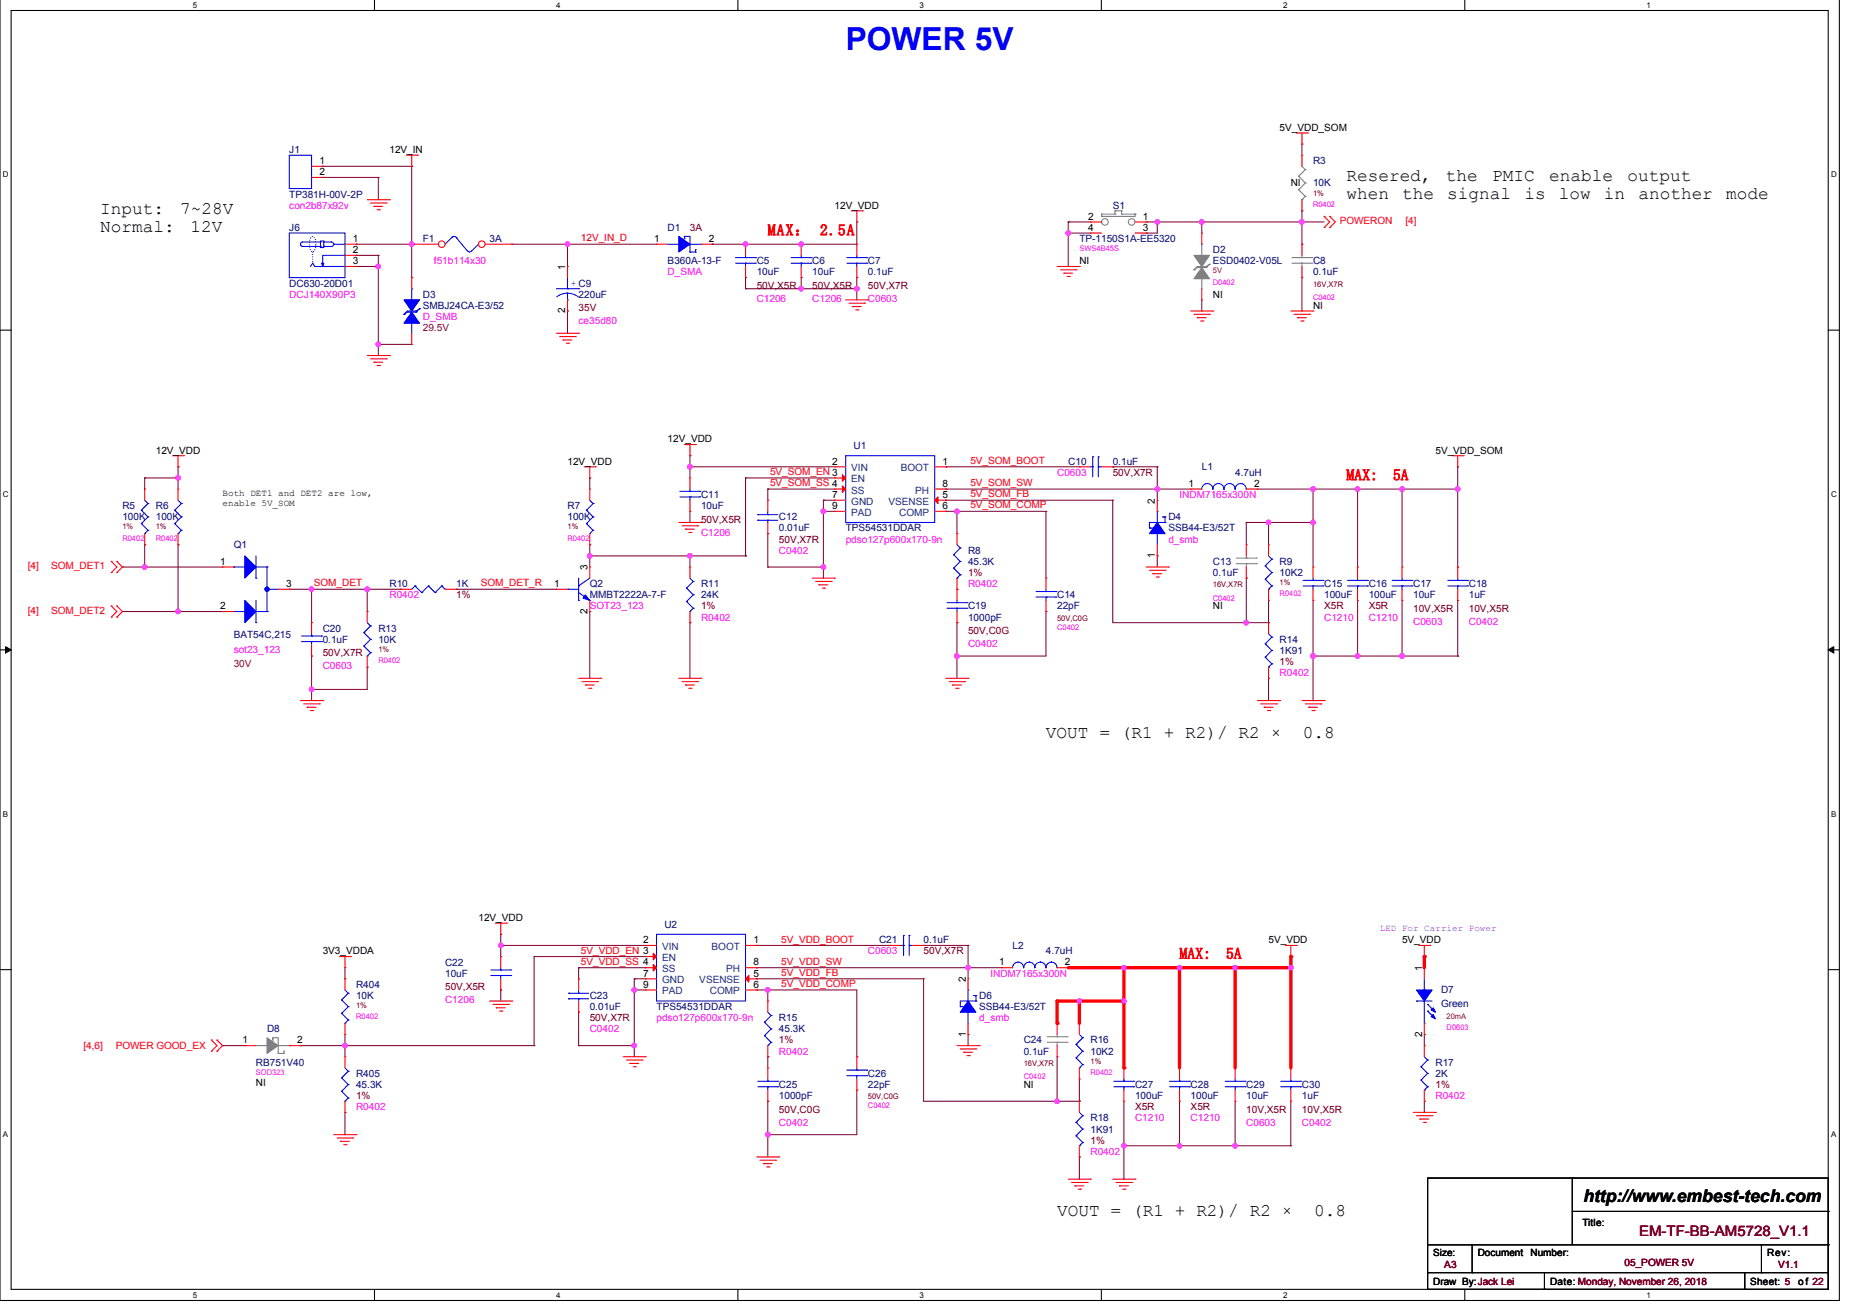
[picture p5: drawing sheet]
<svg xmlns="http://www.w3.org/2000/svg" width="297mm" height="210mm" viewBox="0 0 297 210" stroke-linecap="round" stroke-linejoin="round" font-family="sans-serif">
<defs><g id="words">
<text font-size="5.1" fill="#00f" x="135.1" y="8.1">POWER 5V</text>
<g font-size="2.8">
<text x="215.1" y="28.9">Resered,</text>
<text x="231" y="28.9">the</text>
<text x="238.4" y="28.9">PMIC</text>
<text x="247.5" y="28.9">enable</text>
<text x="260" y="28.9">output</text>
<text x="16" y="34.3">Input:</text>
<text x="28.8" y="34.3">7~28V</text>
<text x="215.1" y="31.8">when</text>
<text x="224" y="31.8">the</text>
<text x="231.3" y="31.8">signal</text>
<text x="243.6" y="31.8">is</text>
<text x="249.1" y="31.8">low</text>
<text x="256.3" y="31.8">in</text>
<text x="261.8" y="31.8">another</text>
<text x="275.8" y="31.8">mode</text>
<text x="16" y="37.1">Normal:</text>
<text x="30.4" y="37.1">12V</text>
<text x="167.1" y="117.8">VOUT = (R1 + R2)/ R2 ×</text>
<text x="208.2" y="117.8">0.8</text>
<text x="253" y="192">http://www.embest-tech.com</text>
<text x="168.9" y="194.3">VOUT = (R1 + R2)/ R2 ×</text>
<text x="210" y="194.3">0.8</text>
</g>
<g font-size="2.5" fill="#f00">
<text x="122.7" y="37.6">MAX： 2.5A</text>
<text x="215.1" y="76.7">MAX:</text>
<text x="222.6" y="76.7">5A</text>
<text x="188.5" y="153.2">MAX:</text>
<text x="195.9" y="153.2">5A</text>
</g>
<text font-size="2.3" fill="#800000" x="261.9" y="197.4">EM-TF-BB-AM5728_V1.1</text>
<g font-size="1.6">
<text x="204.5" y="20.9">5V_VDD_SOM</text>
<text x="51" y="26.2">1</text>
<text x="51" y="28">2</text>
<text x="62.2" y="24.5">12V_IN</text>
<text x="206.2" y="29.8">NI</text>
<text x="133.3" y="33.3">12V_VDD</text>
<text x="173.9" y="35.1">2</text>
<text x="182.6" y="35.1">1</text>
<text x="56.4" y="38.6">1</text>
<text x="56.4" y="40.4">2</text>
<text x="104.5" y="38.6">1</text>
<text x="113.3" y="38.6">2</text>
<text x="173.9" y="36.9">4</text>
<text x="182.6" y="36.9">3</text>
<text x="56.4" y="42.2">3</text>
<text x="90.3" y="43.1" transform="rotate(-90 90.3 43.1)">1</text>
<text x="172.5" y="42.2">NI</text>
<text x="193.8" y="47.5">NI</text>
<text x="90.3" y="50" transform="rotate(-90 90.3 50)">2</text>
<text x="209.8" y="49.3">NI</text>
<text x="106.7" y="70.7">12V_VDD</text>
<text x="24.9" y="72.5">12V_VDD</text>
<text x="90.7" y="74.2">12V_VDD</text>
<text x="133" y="74.2">2</text>
<text x="150.6" y="74.2">1</text>
<text x="150.6" y="77.8">8</text>
<text x="189.9" y="77.8">1</text>
<text x="200.4" y="77.8">2</text>
<text x="229.4" y="72.5">5V_VDD_SOM</text>
<text x="133" y="79.5">7</text>
<text x="133" y="81.3">9</text>
<text x="150.6" y="79.5">5</text>
<text x="150.6" y="81.3">6</text>
<text x="184.5" y="80.4" transform="rotate(-90 184.5 80.4)">2</text>
<text x="184.5" y="89.2" transform="rotate(-90 184.5 89.2)">1</text>
<text x="35.2" y="90.2">1</text>
<text x="45.7" y="93.8">3</text>
<text x="88.5" y="93.8">1</text>
<text x="93.9" y="91.1" transform="rotate(-90 93.9 91.1)">3</text>
<text x="35.2" y="97.3">2</text>
<text x="93.9" y="98" transform="rotate(-90 93.9 98)">2</text>
<text x="193.8" y="97.3">NI</text>
<text x="76.5" y="147.1">12V_VDD</text>
<text x="51.6" y="152.5">3V3_VDDA</text>
<text x="102.8" y="150.7">2</text>
<text x="102.8" y="156">7</text>
<text x="120.4" y="150.7">1</text>
<text x="120.4" y="156">5</text>
<text x="120.4" y="154.2">8</text>
<text x="159.7" y="154.2">1</text>
<text x="170.2" y="154.2">2</text>
<text x="202.7" y="150.7">5V_VDD</text>
<text x="224" y="150.7">5V_VDD</text>
<text x="227.2" y="155.1" transform="rotate(-90 227.2 155.1)">1</text>
<text x="102.8" y="157.8">9</text>
<text x="120.4" y="157.8">6</text>
<text x="154.3" y="156.9" transform="rotate(-90 154.3 156.9)">2</text>
<text x="38.8" y="166.7">1</text>
<text x="47.5" y="166.7">2</text>
<text x="154.3" y="165.6" transform="rotate(-90 154.3 165.6)">1</text>
<text x="227.2" y="165.6" transform="rotate(-90 227.2 165.6)">2</text>
<text x="40.9" y="173.4">NI</text>
<text x="163.6" y="173.8">NI</text>
<text x="252.8" y="195.8">Title:</text>
<text x="229" y="200.6">Size:</text>
<text x="236.1" y="200.7">Document</text>
<text x="244.6" y="200.7">Number:</text>
<text x="282.3" y="200.7">Rev:</text>
<text x="229" y="205.3">Draw By:Jack Lei</text>
<text x="247.7" y="205.3">Date: Monday, November 26, 2018</text>
<text x="279.7" y="205.3">Sheet: 5</text>
<text x="287.3" y="205.3">of 22</text>
</g>
<g font-size="1.6" fill="#000080">
<text x="46.2" y="24.5">J1</text>
<text x="209.8" y="26.2">R3</text>
<text x="209.8" y="29.8">10K</text>
<text x="46.2" y="31.6">TP381H-00V-2P</text>
<text x="177.8" y="33.3">S1</text>
<text x="46.2" y="36.9">J6</text>
<text x="67.6" y="38.7">F1</text>
<text x="78.2" y="38.7">3A</text>
<text x="106.7" y="36.9">D1</text>
<text x="172.5" y="38.7">TP-1150S1A-EE5320</text>
<text x="193.8" y="40.5">D2</text>
<text x="46.2" y="45.8">DC630-20D01</text>
<text x="67.6" y="47.6">D3</text>
<text x="92.5" y="47.6">220uF</text>
<text x="106.7" y="42.2">B360A-13-F</text>
<text x="120.9" y="42.2">C5</text>
<text x="120.9" y="44">10uF</text>
<text x="129.8" y="42.2">C6</text>
<text x="129.8" y="44">10uF</text>
<text x="138.7" y="42.2">C7</text>
<text x="138.7" y="44">0.1uF</text>
<text x="193.8" y="42.2">ESD0402-V05L</text>
<text x="209.8" y="42.2">C8</text>
<text x="209.8" y="44">0.1uF</text>
<text x="67.6" y="49.3">SMBJ24CA-E3/52</text>
<text x="136.4" y="71.7">U1</text>
<text x="170.7" y="74.2">C10</text>
<text x="177.8" y="74.2">0.1uF</text>
<text x="192" y="75.1">L1</text>
<text x="197.4" y="76">4.7uH</text>
<text x="19.6" y="81.3">R5</text>
<text x="19.6" y="83.1">100K</text>
<text x="24.9" y="81.3">R6</text>
<text x="24.9" y="83.1">100K</text>
<text x="90.7" y="81.3">R7</text>
<text x="90.7" y="83.1">100K</text>
<text x="112" y="79.6">C11</text>
<text x="112" y="81.3">10uF</text>
<text x="124.5" y="83.1">C12</text>
<text x="186.7" y="83.1">D4</text>
<text x="37.3" y="87.6">Q1</text>
<text x="124.5" y="84.9">0.01uF</text>
<text x="135.1" y="84.9">TPS54531DDAR</text>
<text x="154.7" y="88.5">R8</text>
<text x="186.7" y="84.9">SSB44-E3/52T</text>
<text x="62.2" y="93.8">R10</text>
<text x="72.9" y="93.8">1K</text>
<text x="94.2" y="93.8">Q2</text>
<text x="94.2" y="95.6">MMBT2222A-7-F</text>
<text x="112" y="93.8">R11</text>
<text x="112" y="95.6">24K</text>
<text x="154.7" y="90.2">45.3K</text>
<text x="168.9" y="95.6">C14</text>
<text x="193.8" y="90.2">C13</text>
<text x="193.8" y="92">0.1uF</text>
<text x="204.5" y="90.2">R9</text>
<text x="204.5" y="92">10K2</text>
<text x="211.6" y="93.8">C15</text>
<text x="211.6" y="95.6">100uF</text>
<text x="218.7" y="93.8">C16</text>
<text x="218.7" y="95.6">100uF</text>
<text x="225.8" y="93.8">C17</text>
<text x="225.8" y="95.6">10uF</text>
<text x="234.7" y="93.8">C18</text>
<text x="234.7" y="95.6">1uF</text>
<text x="37.3" y="102">BAT54C,215</text>
<text x="51.6" y="100.9">C20</text>
<text x="60.5" y="100.9">R13</text>
<text x="154.7" y="97.3">C19</text>
<text x="154.7" y="99.1">1000pF</text>
<text x="168.9" y="97.3">22pF</text>
<text x="51.6" y="102.7">0.1uF</text>
<text x="60.5" y="102.7">10K</text>
<text x="204.5" y="102.7">R14</text>
<text x="204.5" y="104.5">1K91</text>
<text x="106.2" y="148.2">U2</text>
<text x="71.1" y="154.2">C22</text>
<text x="140.5" y="150.7">C21</text>
<text x="147.6" y="150.7">0.1uF</text>
<text x="161.8" y="151.6">L2</text>
<text x="167.1" y="152.5">4.7uH</text>
<text x="56.9" y="157.8">R404</text>
<text x="56.9" y="159.6">10K</text>
<text x="71.1" y="156">10uF</text>
<text x="94.2" y="159.6">C23</text>
<text x="94.2" y="161.4">0.01uF</text>
<text x="104.9" y="161.4">TPS54531DDAR</text>
<text x="156.5" y="159.6">D6</text>
<text x="156.5" y="161.4">SSB44-E3/52T</text>
<text x="230.3" y="158.7">D7</text>
<text x="230.3" y="160.8">Green</text>
<text x="42.7" y="164.9">D8</text>
<text x="124.5" y="163.1">R15</text>
<text x="124.5" y="164.9">45.3K</text>
<text x="163.6" y="166.7">C24</text>
<text x="174.2" y="166.7">R16</text>
<text x="40.9" y="170.2">RB751V40</text>
<text x="56.9" y="172">R405</text>
<text x="56.9" y="173.8">45.3K</text>
<text x="124.5" y="173.8">C25</text>
<text x="138.7" y="172">C26</text>
<text x="138.7" y="173.8">22pF</text>
<text x="163.6" y="168.5">0.1uF</text>
<text x="174.2" y="168.5">10K2</text>
<text x="181.4" y="173.8">C27</text>
<text x="190.2" y="173.8">C28</text>
<text x="199.1" y="173.8">C29</text>
<text x="208" y="173.8">C30</text>
<text x="229.4" y="170.2">R17</text>
<text x="229.4" y="172">2K</text>
<text x="124.5" y="175.6">1000pF</text>
<text x="174.2" y="179.1">R18</text>
<text x="181.4" y="175.6">100uF</text>
<text x="190.2" y="175.6">100uF</text>
<text x="199.1" y="175.6">10uF</text>
<text x="208" y="175.6">1uF</text>
<text x="174.2" y="180.9">1K91</text>
</g>
<g font-size="1.6" fill="#f0f">
<text x="46.2" y="33.3">con2b87x92v</text>
<text x="46.2" y="47.6">DCJ140X90P3</text>
<text x="69.3" y="42.2">f51b114x30</text>
<text x="106.7" y="44">D_SMA</text>
<text x="67.6" y="51.1">D_SMB</text>
<text x="92.5" y="51.8">ce35d80</text>
<text x="120.9" y="48.3">C1206</text>
<text x="129.8" y="48.3">C1206</text>
<text x="138.7" y="48.3">C0603</text>
<text x="168.9" y="76">C0603</text>
<text x="188.5" y="79.6">INDM7165x300N</text>
<text x="112" y="85.6">C1206</text>
<text x="124.5" y="88.5">C0402</text>
<text x="135.1" y="86.7">pdso127p600x170-9n</text>
<text x="186.7" y="86.7">d_smb</text>
<text x="62.2" y="95.6">R0402</text>
<text x="154.7" y="93.8">R0402</text>
<text x="94.2" y="97.3">SOT23_123</text>
<text x="112" y="99.1">R0402</text>
<text x="211.6" y="99.1">C1210</text>
<text x="218.7" y="99.1">C1210</text>
<text x="225.8" y="99.8">C0603</text>
<text x="234.7" y="99.8">C0402</text>
<text x="37.3" y="104.3">sot23_123</text>
<text x="51.6" y="106.9">C0603</text>
<text x="154.7" y="103.4">C0402</text>
<text x="204.5" y="108">R0402</text>
<text x="138.7" y="152.5">C0603</text>
<text x="71.1" y="160.3">C1206</text>
<text x="158.2" y="156">INDM7165x300N</text>
<text x="94.2" y="164.9">C0402</text>
<text x="104.9" y="163.1">pdso127p600x170-9n</text>
<text x="156.5" y="163.1">d_smb</text>
<text x="124.5" y="168.5">R0402</text>
<text x="56.9" y="177.4">R0402</text>
<text x="124.5" y="179.8">C0402</text>
<text x="181.4" y="179.1">C1210</text>
<text x="190.2" y="179.1">C1210</text>
<text x="199.1" y="179.8">C0603</text>
<text x="208" y="179.8">C0402</text>
<text x="229.4" y="175.6">R0402</text>
<text x="174.2" y="184.5">R0402</text>
</g>
<g font-size="1.6" fill="#f00">
<text x="214.1" y="35.8">POWERON</text>
<text x="224.6" y="35.8">[4]</text>
<text x="92.8" y="38.5">12V_IN_D</text>
<text x="123" y="77.7">5V_SOM_SS 4</text>
<text x="123" y="75.9">5V_SOM_EN 3</text>
<text x="155" y="74.1">5V_SOM_BOOT</text>
<text x="155" y="77.7">5V_SOM_SW</text>
<text x="155" y="81.2">5V_SOM_COMP</text>
<text x="155" y="79.4">5V_SOM_FB</text>
<text x="4.4" y="90.9">[4]</text>
<text x="8.2" y="90.9">SOM_DET1</text>
<text x="50.1" y="93.7">SOM_DET</text>
<text x="76.8" y="93.7">SOM_DET_R</text>
<text x="4.4" y="98.1">[4]</text>
<text x="8.2" y="98.1">SOM_DET2</text>
<text x="92.8" y="154.1">5V_VDD_SS 4</text>
<text x="92.8" y="152.3">5V_VDD_EN 3</text>
<text x="124.8" y="155.9">5V_VDD_FB</text>
<text x="124.8" y="154.1">5V_VDD_SW</text>
<text x="124.8" y="150.6">5V_VDD_BOOT</text>
<text x="124.8" y="157.7">5V_VDD_COMP</text>
<text x="13.3" y="167.6">[4,6]</text>
<text x="18.5" y="167.6">POWER GOOD_EX</text>
</g>
<g font-size="1.6" fill="#800000">
<text x="110.2" y="36.9">3A</text>
<text x="120.9" y="46.1">50V,X5R</text>
<text x="129.8" y="46.1">50V,X5R</text>
<text x="138.7" y="46.1">50V,X7R</text>
<text x="92.5" y="49.7">35V</text>
<text x="177.8" y="76">50V,X7R</text>
<text x="112" y="83.5">50V,X5R</text>
<text x="124.5" y="86.7">50V,X7R</text>
<text x="72.9" y="95.6">1%</text>
<text x="154.7" y="92">1%</text>
<text x="112" y="97.3">1%</text>
<text x="154.7" y="101.3">50V,C0G</text>
<text x="211.6" y="97.3">X5R</text>
<text x="218.7" y="97.3">X5R</text>
<text x="225.8" y="97.7">10V,X5R</text>
<text x="234.7" y="97.7">10V,X5R</text>
<text x="51.6" y="104.8">50V,X7R</text>
<text x="204.5" y="106.2">1%</text>
<text x="147.6" y="152.5">50V,X7R</text>
<text x="71.1" y="158.2">50V,X5R</text>
<text x="94.2" y="163.1">50V,X7R</text>
<text x="124.5" y="166.7">1%</text>
<text x="229.4" y="173.8">1%</text>
<text x="56.9" y="175.6">1%</text>
<text x="124.5" y="177.7">50V,C0G</text>
<text x="181.4" y="177.4">X5R</text>
<text x="190.2" y="177.4">X5R</text>
<text x="199.1" y="177.7">10V,X5R</text>
<text x="208" y="177.7">10V,X5R</text>
<text x="174.2" y="182.7">1%</text>
<text x="230.8" y="202.6">A3</text>
<text x="259.6" y="202.3">05_POWER 5V</text>
<text x="284.1" y="202.6">V1.1</text>
</g>
<g font-size="1.6" fill="#800040">
<text x="67.6" y="52.9">29.5V</text>
<text x="37.3" y="106.6">30V</text>
</g>
<g font-size="1.6" fill="#004080">
<text x="136" y="75.3">VIN</text>
<text x="136" y="77.1">EN</text>
<text x="143.9" y="75.3">BOOT</text>
<text x="136" y="78.8">SS</text>
<text x="136" y="80.6">GND</text>
<text x="136" y="82.4">PAD</text>
<text x="142" y="80.6">VSENSE</text>
<text x="143.7" y="82.4">COMP</text>
<text x="146.2" y="78.8">PH</text>
<text x="105.8" y="151.7">VIN</text>
<text x="105.8" y="153.5">EN</text>
<text x="105.8" y="155.3">SS</text>
<text x="113.7" y="151.7">BOOT</text>
<text x="116" y="155.3">PH</text>
<text x="105.8" y="157.1">GND</text>
<text x="105.8" y="158.9">PAD</text>
<text x="111.7" y="157.1">VSENSE</text>
<text x="113.4" y="158.9">COMP</text>
</g>
<text font-size="1.5" fill="#00f" x="91.2" y="45.7">+ C9</text>
<g font-size="1.5">
<text x="35.6" y="79.3">Both DET1 and DET2 are low,</text>
<text x="35.6" y="80.8">enable 5V_SOM</text>
</g>
<text font-size="1.5" fill="#8000ff" x="220.5" y="148.6">LED For Carrier Power</text>
<g font-size="1.3">
<text x="30.8" y="1.2">5</text>
<text x="88.9" y="1.2">4</text>
<text x="146.9" y="1.2">3</text>
<text x="205" y="1.2">2</text>
<text x="263.1" y="1.2">1</text>
<text x=".4" y="28.3">D</text>
<text x="292.6" y="28.3">D</text>
<text x=".4" y="79.4">C</text>
<text x="292.6" y="79.4">C</text>
<text x=".4" y="130.5">B</text>
<text x="292.6" y="130.5">B</text>
<text x=".4" y="181.6">A</text>
<text x="292.6" y="181.6">A</text>
<text x="30.8" y="207.3">5</text>
<text x="88.9" y="207.3">4</text>
<text x="146.9" y="207.3">3</text>
<text x="205" y="207.3">2</text>
<text x="263.1" y="207.3">1</text>
</g>
<g font-size="1.2" fill="#f0f">
<text x="209.8" y="33">R0402</text>
<text x="172.5" y="40.1">SWS4B45S</text>
<text x="193.8" y="45.5">D0402</text>
<text x="209.8" y="47.9">C0402</text>
<text x="19.6" y="86.4">R0402</text>
<text x="24.9" y="86.4">R0402</text>
<text x="90.7" y="86.4">R0402</text>
<text x="193.8" y="96">C0402</text>
<text x="204.5" y="95.2">R0402</text>
<text x="168.9" y="100.6">C0402</text>
<text x="60.5" y="105.9">R0402</text>
<text x="56.9" y="162.8">R0402</text>
<text x="231.1" y="164.6">D0603</text>
<text x="40.9" y="171.7">SOD323</text>
<text x="163.6" y="172.4">C0402</text>
<text x="174.2" y="171.7">R0402</text>
<text x="138.7" y="177">C0402</text>
</g>
<g font-size="1.2" fill="#800000">
<text x="209.8" y="31.2">1%</text>
<text x="209.8" y="45.8">16V,X7R</text>
<text x="19.6" y="84.6">1%</text>
<text x="24.9" y="84.6">1%</text>
<text x="90.7" y="84.6">1%</text>
<text x="193.8" y="93.8">16V,X7R</text>
<text x="204.5" y="93.5">1%</text>
<text x="168.9" y="99.2">50V,C0G</text>
<text x="60.5" y="104.1">1%</text>
<text x="56.9" y="161">1%</text>
<text x="163.6" y="170.3">16V,X7R</text>
<text x="174.2" y="169.9">1%</text>
<text x="138.7" y="175.6">50V,C0G</text>
</g>
<g font-size="1.2" fill="#800040">
<text x="193.8" y="43.7">5V</text>
<text x="231.1" y="162.8">20mA</text>
</g>
</g></defs>
<path d="M0 -.1v207.8h293.9v-207.8M1.8 1.7h290.3v204.3h-290.3z" fill="none" stroke="#000" stroke-width=".17"/>
<g fill="#fff">
<path d="M30.8 .1h.7v1.4h-.7z"/>
<path d="M30.8 206.1h.7v1.5h-.7z"/>
</g>
<path d="M59.8 -.1v1.8M59.8 206v1.7" fill="none" stroke="#000" stroke-width=".17"/>
<g fill="#fff">
<path d="M88.9 .1h.7v1.4h-.7z"/>
<path d="M88.9 206.1h.7v1.5h-.7z"/>
</g>
<path d="M117.9 -.1v1.8M117.9 206v1.7" fill="none" stroke="#000" stroke-width=".17"/>
<g fill="#fff">
<path d="M146.9 .1h.7v1.4h-.7z"/>
<path d="M146.9 206.1h.7v1.5h-.7z"/>
</g>
<path d="M176 -.1v1.8M176 206v1.7" fill="none" stroke="#000" stroke-width=".17"/>
<g fill="#fff">
<path d="M205 .1h.7v1.4h-.7z"/>
<path d="M205 206.1h.7v1.5h-.7z"/>
</g>
<path d="M234.1 -.1v1.8M234.1 206v1.7" fill="none" stroke="#000" stroke-width=".17"/>
<g fill="#fff">
<path d="M263.1 .1h.7v1.4h-.7z"/>
<path d="M263.1 206.1h.7v1.5h-.7z"/>
<path d="M.4 27.2h1v1.4h-1z"/>
<path d="M292.6 27.2h.9v1.4h-.9z"/>
<path d="M.4 78.3h1v1.4h-1z"/>
<path d="M292.6 78.3h.9v1.4h-.9z"/>
</g>
<path d="M0 52.7h1.8M292.1 52.7h1.8" fill="none" stroke="#000" stroke-width=".17"/>
<g fill="#fff">
<path d="M.4 129.3h.9v1.5h-.9z"/>
<path d="M292.6 129.3h.8v1.5h-.8z"/>
</g>
<path d="M0 103.8h1.8M292.1 103.8h1.8" fill="none" stroke="#000" stroke-width=".17"/>
<path d="M.9 103.3l.9 .5-.9 .5zM292.1 103.8l.9-.5v1z" fill="#000" stroke="#000" stroke-width=".16"/>
<g fill="#fff">
<path d="M.4 180.4h.9v1.4h-.9z"/>
<path d="M292.6 180.4h.8v1.4h-.8z"/>
</g>
<path d="M0 154.9h1.8M292.1 154.9h1.8" fill="none" stroke="#000" stroke-width=".17"/>
<g fill="none" stroke="#800040" stroke-width=".17">
<path d="M51.6 26.6h.1M51.6 28.3h.1M51.6 26.6h14.2M51.6 28.3h8.9M56.9 39h.1M60.5 28.3h.1M60.5 28.3v3.6M65.8 26.6h.1M65.8 26.6v12.4h-8.9M81.8 39h8.9M90.7 39h.1M90.7 39v3.6"/>
<path d="M136.9 35.5h.1M136.9 35.5v3.5M56.9 40.8h.1M56.9 42.6h.1M56.9 40.8h3.6M56.9 42.6h3.6M60.5 40.8h.1M60.5 55h.1M60.5 40.8v14.2M90.7 49.7h.1M90.7 49.7v3.5M119.1 44.3h.1"/>
<path d="M119.1 46.1h.1M119.1 44.3v1.8M119.1 46.1h17.8M128 44.3h.1M128 46.1h.1M128 44.3v1.8M136.9 44.3h.1M136.9 46.1h.1M136.9 44.3v3.6M110.2 72.8h.1M110.2 74.6h.1M110.2 72.8v1.8"/>
<path d="M110.2 74.6h23.1M122.7 78.1h.1M122.7 78.1h10.6M131.6 79.9h.1M131.6 79.9v12.5M131.6 79.9h1.7M151.1 74.6h.1M151.1 78.1h.1M151.1 79.9h.1M151.1 74.6h21.4M151.1 79.9h26.7M151.1 78.1h33.8"/>
<path d="M177.8 79.9h.1M177.8 79.9v19.6h21.3M184.9 78.1h.1M184.9 78.1v1.8M200.9 78.1h8.9M209.8 78.1h.1M209.8 78.1v12.5M232.9 74.6h.1M232.9 74.6v3.5M110.2 81.7h.1M110.2 81.7v1.8M122.7 90.6h.1"/>
<path d="M122.7 90.6h8.9M131.6 81.7h.1M131.6 90.6h.1M131.6 81.7h1.7M151.1 81.7h.1M151.1 81.7h16M152.9 81.7h.1M152.9 99.5h.1M152.9 81.7v3.5M152.9 99.5v8.9M167.1 81.7h.1M167.1 97.7h.1"/>
<path d="M167.1 81.7v10.7M167.1 97.7v7.1h-14.2M199.1 99.5h.1M202.7 83.5h.1M202.7 99.5h.1M202.7 83.5h7.1M202.7 95.9v3.6M209.8 83.5h.1M209.8 95.9v8.9M152.9 104.8h.1M202.7 108.4h.1M202.7 108.4v3.5"/>
<path d="M209.8 104.8h.1M227.6 175.9h.1M227.6 165.3h.1M227.6 165.3v1.7M227.6 175.9v1.8"/>
</g>
<g fill="#f0f" stroke="#f0f" stroke-width=".17">
<circle cx="136.9" cy="46.1" r=".35"/>
<circle cx="128" cy="46.1" r=".35"/>
<circle cx="60.4" cy="42.6" r=".35"/>
<circle cx="60.4" cy="55" r=".35"/>
<circle cx="65.8" cy="39" r=".35"/>
<circle cx="110.2" cy="74.6" r=".35"/>
<circle cx="131.6" cy="81.7" r=".35"/>
<circle cx="131.6" cy="90.6" r=".35"/>
<circle cx="209.8" cy="83.5" r=".35"/>
<circle cx="209.8" cy="78.1" r=".35"/>
<circle cx="152.9" cy="81.7" r=".35"/>
<circle cx="152.9" cy="104.8" r=".35"/>
<circle cx="202.7" cy="83.5" r=".35"/>
<circle cx="199.1" cy="99.5" r=".35"/>
</g>
<path d="M227.6 152.8v1.8" fill="none" stroke="#f00" stroke-width=".53"/>
<circle cx="227.6" cy="152.8" r=".26" fill="#f00"/>
<path d="M122.7 78.1h.1M122.7 78.1v1.8M177.8 74.6h.1M177.8 74.6h7.1M184.9 74.6h.1M184.9 78.1h.1M184.9 74.6v3.5M184.9 78.1h5.3M122.7 85.2h.1M122.7 85.2v5.4M184.9 88.8h.1M184.9 88.8v1.8" fill="none" stroke="#800040" stroke-width=".17"/>
<circle cx="184.9" cy="78.1" r=".35" fill="#f0f" stroke="#f0f" stroke-width=".17"/>
<path d="M170.7 154.6h8.9" fill="none" stroke="#f00" stroke-width=".53"/>
<circle cx="179.6" cy="154.6" r=".26" fill="#f00"/>
<path d="M206.2 152.8v1.8" fill="none" stroke="#f00" stroke-width=".53"/>
<circle cx="206.2" cy="152.8" r=".26" fill="#f00"/>
<g fill="none" stroke="#800040" stroke-width=".17">
<path d="M80 149.2h.1M80 149.2v1.8M120.9 158.1h.1M120.9 158.1h16v10.7M122.7 158.1h.1M122.7 158.1v1.8M154.7 154.6h.1M154.7 154.6v1.8M122.7 168.8h.1M122.7 175.9h.1M122.7 168.8v1.8M122.7 175.9v8.9"/>
<path d="M136.9 174.1h.1M136.9 168.8h.1M136.9 174.1v7.2h-14.2M179.6 175.9v7.1M122.7 181.3h.1M179.6 183h.1"/>
</g>
<g fill="#f0f" stroke="#f0f" stroke-width=".17">
<circle cx="122.7" cy="158.1" r=".35"/>
<circle cx="122.7" cy="181.2" r=".35"/>
</g>
<path d="M179.6 154.6v5.3" fill="none" stroke="#f00" stroke-width=".53"/>
<circle cx="179.6" cy="159.9" r=".26" fill="#f00"/>
<g fill="#f0f" stroke="#f0f" stroke-width=".17">
<circle cx="179.6" cy="154.6" r=".35"/>
<circle cx="179.6" cy="159.9" r=".35"/>
<circle cx="168.9" cy="175.9" r=".35"/>
<circle cx="101.3" cy="158.1" r=".35"/>
<circle cx="80" cy="151" r=".35"/>
<circle cx="101.3" cy="167" r=".35"/>
<circle cx="154.7" cy="154.6" r=".35"/>
<circle cx="128" cy="39" r=".35"/>
<circle cx="184.9" cy="35.5" r=".35"/>
<circle cx="192" cy="35.5" r=".35"/>
<circle cx="170.7" cy="37.2" r=".35"/>
<circle cx="216.9" cy="78.1" r=".35"/>
<circle cx="224" cy="78.1" r=".35"/>
<circle cx="232.9" cy="78.1" r=".35"/>
<circle cx="209.8" cy="104.8" r=".35"/>
<circle cx="216.9" cy="104.8" r=".35"/>
<circle cx="224" cy="104.8" r=".35"/>
</g>
<g fill="none" stroke="#800040" stroke-width=".17">
<path d="M119.1 39h.1M119.1 39h17.8M128 39h.1M170.7 35.5h.1M170.7 37.2h.1M170.7 35.5h3.5M170.7 37.2h3.5M170.7 35.5v7.1M183.1 35.5h.1M183.1 37.2h.1M183.1 35.5h8.9M184.9 35.5h.1"/>
<path d="M184.9 35.5v1.7h-1.8M192 35.5h.1M208 35.5h.1M208 23h.1M208 33.7h.1M208 35.5h3.6M208 23v1.8M208 33.7v1.8M110.2 74.6h.1M110.2 74.6v1.8M119.1 76.4h.1M119.1 76.4h14.2"/>
<path d="M209.8 78.1h23.1M216.9 78.1h.1M216.9 78.1v12.5M224 78.1h.1M224 78.1v12.5M232.9 78.1h.1M232.9 78.1v12.5M202.7 83.5h.1M202.7 83.5v3.5M216.9 95.9v8.9M224 95.9v8.9M232.9 90.6h.1"/>
<path d="M232.9 95.9v8.9M209.8 111.9h.1M216.9 104.8h.1M224 104.8h.1M232.9 104.8h.1M232.9 104.8h-23.1v7.1M80 158.1h.1M80 151h.1M80 151h23.1M80 151v1.8M80 158.1v1.8M85.3 152.8h.1"/>
<path d="M85.3 152.8h17.8M85.3 152.8v14.2M92.5 154.6h.1M92.5 154.6v1.8M92.5 154.6h10.6M101.3 156.4h.1M101.3 158.1h.1M101.3 156.4h1.8M101.3 156.4v12.4M101.3 158.1h1.8M120.9 156.4h.1M120.9 154.6h.1"/>
<path d="M120.9 151h.1M120.9 156.4h26.7M120.9 154.6h39.1M120.9 151h21.3M147.6 156.4h.1M147.6 151h.1M147.6 156.4v19.5h21.3M147.6 151h7.1M154.7 154.6h.1M154.7 151h.1M154.7 151v3.6M85.3 167h.1"/>
<path d="M92.5 161.7h.1M92.5 167h.1M92.5 161.7v5.3M92.5 167h8.8M101.3 167h.1M154.7 165.3h.1M154.7 165.3v1.7M168.9 175.9h.1M172.5 175.9h.1M172.5 172.4v3.5M172.5 184.8h.1M172.5 184.8v3.6"/>
</g>
<path d="M188.5 154.6h8.9" fill="none" stroke="#f00" stroke-width=".53"/>
<circle cx="197.4" cy="154.6" r=".26" fill="#f00"/>
<path d="M188.5 154.6v16" fill="none" stroke="#f00" stroke-width=".53"/>
<circle cx="188.5" cy="154.6" r=".26" fill="#f00"/>
<circle cx="188.5" cy="154.6" r=".35" fill="#f0f" stroke="#f0f" stroke-width=".17"/>
<path d="M197.4 154.6v16" fill="none" stroke="#f00" stroke-width=".53"/>
<circle cx="197.4" cy="154.6" r=".26" fill="#f00"/>
<circle cx="197.4" cy="154.6" r=".35" fill="#f0f" stroke="#f0f" stroke-width=".17"/>
<path d="M197.4 154.6h8.8" fill="none" stroke="#f00" stroke-width=".53"/>
<circle cx="197.4" cy="154.6" r=".26" fill="#f00"/>
<path d="M206.2 154.6v16" fill="none" stroke="#f00" stroke-width=".53"/>
<circle cx="206.2" cy="154.6" r=".26" fill="#f00"/>
<g fill="#f0f" stroke="#f0f" stroke-width=".17">
<circle cx="206.2" cy="154.6" r=".35"/>
<circle cx="188.5" cy="183" r=".35"/>
<circle cx="179.6" cy="183" r=".35"/>
<circle cx="197.4" cy="183" r=".35"/>
</g>
<path d="M188.5 175.9v7.1M197.4 175.9v7.1M206.2 175.9v7.1M179.6 183h.1M179.6 188.4h.1M179.6 183h26.6M179.6 183v5.4M188.5 183h.1M197.4 183h.1M206.2 183h.1" fill="none" stroke="#800040" stroke-width=".17"/>
<path d="M172.5 159.9v3.6" fill="none" stroke="#f00" stroke-width=".53"/>
<circle cx="172.5" cy="159.9" r=".26" fill="#f00"/>
<path d="M172.5 159.9h7.1" fill="none" stroke="#f00" stroke-width=".53"/>
<circle cx="172.5" cy="159.9" r=".26" fill="#f00"/>
<path d="M179.6 159.9v10.7" fill="none" stroke="#f00" stroke-width=".53"/>
<circle cx="179.6" cy="170.6" r=".26" fill="#f00"/>
<path d="M179.6 154.6h8.9" fill="none" stroke="#f00" stroke-width=".53"/>
<circle cx="188.5" cy="154.6" r=".26" fill="#f00"/>
<g fill="none" stroke="#800040" stroke-width=".17">
<path d="M65.8 39v5.3M90.7 39h.1M90.7 39h14.2M113.8 39h.1M113.8 39h5.3M192 35.5h.1M192 35.5v1.7M192 35.5h16M208 39h.1M208 35.5h.1M208 35.5v3.5M60.5 55h.1"/>
<path d="M60.5 56.8h.1M60.5 55h5.3M60.5 55v1.8M65.8 44.3h.1M192 49.7h.1M192 47.9v1.8M208 49.7h.1M208 44.3v5.4M23.1 76.4h.1M23.1 76.4h5.3M23.1 76.4v1.7M28.4 74.6h.1"/>
<path d="M28.4 76.4h.1M28.4 74.6v3.5M94.2 76.4h.1M94.2 76.4v1.7M119.1 76.4v12.4M19.6 90.6h.1M19.6 97.7h.1M19.6 90.6h16M19.6 97.7h16M23.1 87h.1M23.1 90.6h.1M23.1 87v3.6"/>
<path d="M28.4 87h.1M28.4 97.7h.1M28.4 87v10.7M46.2 94.1h.1M46.2 94.1h17.8M49.8 94.1h.1M49.8 94.1v5.4M58.7 94.1h.1M58.7 94.1v3.6M72.9 94.1h.1M72.9 94.1h16M94.2 97.7h.1"/>
<path d="M94.2 87h.1M94.2 88.8h.1M94.2 87v3.6M94.2 97.7v10.7M94.2 88.8h24.9M110.2 99.5h.1M110.2 88.8h.1M110.2 88.8v1.8M110.2 99.5v8.9M119.1 88.8h.1M199.1 83.5h.1M199.1 92.4h.1"/>
<path d="M199.1 99.5h.1M199.1 83.5h3.6M199.1 83.5v3.5M199.1 92.4v7.1M199.1 99.5h3.6M49.8 104.8h.1M49.8 110.1h.1M49.8 104.8v7.1M58.7 106.6h.1M58.7 106.6v3.5h-8.9M35.6 167h.1M35.6 167h3.5"/>
<path d="M48 167h.1M48 167h7.1"/>
</g>
<g fill="#f0f" stroke="#f0f" stroke-width=".17">
<circle cx="208" cy="35.5" r=".35"/>
<circle cx="90.7" cy="39" r=".35"/>
<circle cx="119.1" cy="39" r=".35"/>
<circle cx="94.2" cy="88.8" r=".35"/>
<circle cx="28.4" cy="76.3" r=".35"/>
<circle cx="23.1" cy="90.6" r=".35"/>
<circle cx="28.4" cy="97.7" r=".35"/>
<circle cx="58.7" cy="94.1" r=".35"/>
<circle cx="49.8" cy="94.1" r=".35"/>
<circle cx="49.8" cy="110.1" r=".35"/>
<circle cx="110.2" cy="88.8" r=".35"/>
</g>
<path d="M168.9 159.9h3.6" fill="none" stroke="#f00" stroke-width=".53"/>
<circle cx="168.9" cy="159.9" r=".26" fill="#f00"/>
<circle cx="172.5" cy="159.9" r=".35" fill="#f0f" stroke="#f0f" stroke-width=".17"/>
<path d="M168.9 159.9v3.6" fill="none" stroke="#f00" stroke-width=".53"/>
<circle cx="168.9" cy="163.5" r=".26" fill="#f00"/>
<path d="M55.1 156.4h.1M55.1 154.6v1.8M55.1 177.7h.1M55.1 167h.1M55.1 165.3v3.5M55.1 177.7v3.6M55.1 167h30.2M168.9 175.9h.1M168.9 168.8v7.1M168.9 175.9h3.6M172.5 175.9h.1" fill="none" stroke="#800040" stroke-width=".17"/>
<circle cx="55.1" cy="167" r=".35" fill="#f0f" stroke="#f0f" stroke-width=".17"/>
<g fill="none" stroke="#f00" stroke-width=".17">
<path d="M58.7 31.9h3.5M59.2 32.4h2.5M59.7 33h.1M59.7 33h1.5M60.3 33.5h.3M60.6 33.5h.1M61.7 32.4h.1M62.2 31.9h.1M64.9 24.8h1.8M65.8 26.6h.1M65.8 24.8v1.8M66.7 24.8h.1"/>
<path d="M119.1 39h.1M119.1 39v1.8M136 33.7h1.8M136.9 35.5h.1M136.9 39h.1M136.9 33.7v1.8M136.9 39v1.8M137.8 33.7h.1M192 37.2h.1M192 37.2v1.8M207.1 21.2h1.8M208 23h.1"/>
<path d="M208 21.2v1.8M208.9 21.2h.1M211.6 34.6h.1M211.6 36.3h.1M211.6 34.6l.9 .9-.9 .8M212.5 34.6h.1M212.5 36.3h.1M212.5 34.6l.9 .9-.9 .8M58.7 56.8h3.5M59.2 57.3h2.5M59.7 57.9h.1M59.7 57.9h1.5"/>
<path d="M60.3 58.4h.3M60.6 58.4h.1M61.7 57.3h.1M62.2 56.8h.1M88.9 53.2h3.6M89.4 53.8h2.5M90 54.3h.1M90 54.3h1.4M90.5 54.8h.4M90.7 42.6h.1M90.7 49.7h.1M90.7 42.6v1.7"/>
<path d="M90.7 47.9v1.8M90.9 54.8h.1M91.9 53.8h.1M92.5 53.2h.1M119.1 44.3h.1M119.1 42.6v1.7M135.1 47.9h3.6M135.7 48.4h2.5M136.2 49h.1M136.2 49h1.4M136.7 49.5h.4M136.9 44.3h.1"/>
<path d="M136.9 42.6v1.7M137.1 49.5h.1M138.2 48.4h.1M138.7 47.9h.1M168.9 42.6h3.6M169.4 43.1h2.5M170 43.6h.1M170 43.6h1.4M170.5 44.2h.4M170.9 44.2h.1M171.9 43.1h.1M172.5 42.6h.1"/>
<path d="M190.2 49.7h3.6M190.8 50.2h2.5M191.3 50.8h.1M191.3 50.8h1.4M191.8 51.3h.4M192 47.9h.1M192 46.1v1.8M192.2 51.3h.1M193.3 50.2h.1M193.8 49.7h.1M206.2 49.7h3.6M206.8 50.2h2.5"/>
<path d="M207.3 50.8h.1M207.3 50.8h1.4M207.8 51.3h.4M208.2 51.3h.1M209.3 50.2h.1M209.8 49.7h.1M27.6 72.8h1.7M28.4 74.6h.1M28.4 72.8v1.8M29.3 72.8h.1M93.3 74.6h1.8M94.2 76.4h.1"/>
<path d="M94.2 78.1h.1M94.2 74.6v1.8M94.2 78.1v1.8M95.1 74.6h.1M109.3 71h1.8M110.2 72.8h.1M110.2 76.4h.1M110.2 71v1.8M110.2 76.4v1.7M110.2 79.9v1.8M111.1 71h.1M122.7 79.9h.1"/>
<path d="M122.7 79.9v1.8M184.9 79.9h.1M184.9 79.9v1.8M190.2 78.1h.1M190.2 78.1h1.8M199.1 78.1h1.8M200.9 78.1h.1M232 72.8h1.8M232.9 74.6h.1M232.9 72.8v1.8M233.8 72.8h.1M17.8 89.7h.1"/>
<path d="M17.8 91.5h.1M17.8 96.8h.1M17.8 98.6h.1M17.8 89.7l.9 .9-.9 .9M17.8 96.8l.9 .9-.9 .9M18.7 91.5h.1M18.7 89.7h.1M18.7 98.6h.1M18.7 96.8h.1M18.7 89.7l.9 .9-.9 .9M18.7 96.8l.9 .9-.9 .9M58.7 97.7h.1"/>
<path d="M58.7 97.7v1.8M94.2 87h.1M94.2 85.2v1.8M108.5 83.5h3.5M109 84h2.5M109.5 84.5h.1M109.5 84.5h1.4M110.1 85.1h.3M110.2 81.7h.1M110.4 85.1h.1M111.5 84h.1M112 83.5h.1"/>
<path d="M122.7 85.2h.1M122.7 83.5v1.7M129.8 92.4h3.5M130.3 92.9h2.5M130.9 93.4h.1M130.9 93.4h1.4M131.4 94h.4M131.8 94h.1M132.8 92.9h.1M133.3 92.4h.1M152.9 85.2h.1M152.9 94.1h.1"/>
<path d="M152.9 85.2v1.8M152.9 92.4v1.7M183.1 90.6h3.6M183.7 91.1h2.5M184.2 91.6h.1M184.2 91.6h1.4M184.7 92.2h.4M184.9 88.8h.1M184.9 87v1.8M185.1 92.2h.1M186.2 91.1h.1M186.7 90.6h.1"/>
<path d="M199.1 87h.1M199.1 92.4h.1M199.1 87v1.8M199.1 90.6v1.8M202.7 87h.1M202.7 95.9h.1M202.7 87v1.8M202.7 94.1v1.8M48 111.9h3.6M48.5 112.4h2.5M49.1 113h.1M49.1 113h1.4"/>
<path d="M49.6 113.5h.4M50 113.5h.1M51 112.4h.1M51.6 111.9h.1M58.7 106.6h.1M58.7 104.8v1.8M92.5 108.4h3.5M93 108.9h2.5M93.5 109.4h.1M93.5 109.4h1.4M94.1 110h.3M94.4 110h.1"/>
<path d="M95.5 108.9h.1M96 108.4h.1M108.5 108.4h3.5M109 108.9h2.5M109.5 109.4h.1M109.5 109.4h1.4M110.1 110h.3M110.4 110h.1M111.5 108.9h.1M112 108.4h.1M151.1 108.4h3.6M151.7 108.9h2.5"/>
<path d="M152.2 109.4h.1M152.2 109.4h1.4M152.7 110h.4M153.1 110h.1M154.2 108.9h.1M154.7 108.4h.1M200.9 111.9h3.6M201.4 112.4h2.5M202 113h.1M202 113h1.4M202.5 113.5h.4M202.9 113.5h.1"/>
<path d="M203.9 112.4h.1M204.5 111.9h.1M208 111.9h3.6M208.6 112.4h2.5M209.1 113h.1M209.1 113h1.4M209.6 113.5h.4M210 113.5h.1M211.1 112.4h.1M211.6 111.9h.1M54.2 152.8h1.8M55.1 154.6h.1"/>
<path d="M55.1 152.8v1.8M56 152.8h.1M78.2 159.9h3.6M79.1 147.5h1.8M80 149.2h.1M80 147.5v1.7M80.9 147.5h.1M81.8 159.9h.1M205.4 151h1.7M206.2 152.8h.1M206.2 151v1.8M207.1 151h.1"/>
<path d="M226.7 151h1.8M227.6 152.8h.1M227.6 151v1.8M228.5 151h.1M33.8 167.9h.1M33.8 166.1h.1M33.8 166.1l.9 .9-.9 .9M34.7 166.1h.1M34.7 167.9h.1M34.7 166.1l.9 .9-.9 .9M55.1 168.8h.1M55.1 177.7h.1"/>
<path d="M55.1 168.8v1.8M55.1 175.9v1.8M78.8 160.4h2.5M79.3 161h.1M79.3 161h1.4M79.8 161.5h.4M80.2 161.5h.1M81.3 160.4h.1M99.6 168.8h3.5M100.1 169.3h2.5M100.6 169.9h.1M100.6 169.9h1.5"/>
<path d="M101.2 170.4h.3M101.5 170.4h.1M102.6 169.3h.1M103.1 168.8h.1M152.9 167h3.6M153.4 167.6h2.5M154 168.1h.1M154 168.1h1.4M154.5 168.6h.4M154.9 168.6h.1M155.9 167.6h.1M156.5 167h.1"/>
<path d="M225.8 177.7h3.6M226.3 178.2h2.5M226.9 178.8h.1M226.9 178.8h1.4M227.4 179.3h.4M227.8 179.3h.1M228.8 178.2h.1M229.4 177.7h.1M53.3 181.3h3.6M53.9 181.8h2.5M54.4 182.3h.1M54.4 182.3h1.4"/>
<path d="M54.9 182.9h.4M55.3 182.9h.1M56.4 181.8h.1M56.9 181.3h.1M120.9 184.8h3.6M121.4 185.3h2.5M122 185.9h.1M122 185.9h1.4M122.5 186.4h.4M122.9 186.4h.1M123.9 185.3h.1M124.5 184.8h.1"/>
<path d="M170.7 188.4h3.5M171.2 188.9h2.5M171.8 189.4h.1M171.8 189.4h1.4M172.3 190h.3M172.6 190h.1M173.7 188.9h.1M174.2 188.4h.1M177.8 188.4h3.6M178.3 188.9h2.5M178.9 189.4h.1M178.9 189.4h1.4"/>
<path d="M179.4 190h.4M179.8 190h.1M180.8 188.9h.1M181.4 188.4h.1"/>
</g>
<g fill="none" stroke="#000" stroke-width=".17">
<path d="M228.1 188.2h64v17.8h-64zM228.1 198.9h64M235.2 198.9v4.4M251.2 188.2h.1M251.2 188.2v10.7M251.2 193.5h40.9M281.5 198.9v4.4M292.1 198.9h.1M292.1 193.5h.1M228.1 203.3h.1M228.1 203.3h64M235.2 203.3h.1"/>
<path d="M246.8 206h.1M246.8 203.3v2.7M278.8 206h.1M278.8 203.3v2.7M281.5 203.3h.1"/>
</g>
<g fill="none" stroke="#00f" stroke-width=".17">
<path d="M72.2 37.9a.53 .53 0 0 1 .7 0M72.2 37.9h.1M72.2 37.9l-1.1 1.1M72.9 37.9h.1M72.9 37.9l1.8 2.2M76.5 39h.1M76.5 39l-1.1 1.1M75.3 40.1l-.3 .2-.3-.2M88.9 46.1h3.6M90.7 47.9h.1M90.7 46.1h.1M90.7 46.8l1.1 .3 .6 .3"/>
<path d="M90.7 46.8l-.8 .1-1 .5M90.7 44.3v1.8M90.7 46.8v1.1M92.5 46.1h.1M117.5 41.2h3.2M117.5 42h3.2M119.1 42h.1M119.1 41.2h.1M119.1 40.8v.4M119.1 42v.6M120.7 41.2h.1M120.7 42h.1"/>
<path d="M135.3 41.2h3.2M135.3 42h3.2M136.9 42h.1M136.9 41.2h.1M136.9 40.8v.4M136.9 42v.6M138.5 41.2h.1M138.5 42h.1M94.2 79.9l.6 .5M108.6 78.5h3.2M108.6 79.4h3.2M110.2 79.4h.1"/>
<path d="M110.2 78.5h.1M110.2 78.1v.4M110.2 79.4v.5M111.8 78.5h.1M111.8 79.4h.1M192 78.1a.88 .88 0 0 1 .9-.9 .88 .88 0 0 1 .9 .9M193.8 78.1a.88 .88 0 0 1 .9-.9 .88 .88 0 0 1 .9 .9 .88 .88 0 0 1 .9-.9 .88 .88 0 0 1 .8 .9M197.4 78.1a.88 .88 0 0 1 .9-.9h-.1a.88 .88 0 0 1 .9 .9M58.7 99.5l.5 .5M59.2 100h.1M59.2 100l-1.1 1.1M93.7 81.5h.1"/>
<path d="M93.7 83.6h.1M93.7 81.5l1.1 1.1M93.7 83.6l1.1 1.1M94.2 85.2h.1M94.8 80.4h.1M94.8 82.6h.1M94.8 84.7h.1M94.8 80.4l-1.1 1.1M94.8 82.6l-1.1 1M94.8 84.7l-.6 .5M121.1 83.1h.1M121.1 82.2h.1"/>
<path d="M121.1 83.1h3.2M121.1 82.2h3.2M122.7 82.2h.1M122.7 83.1h.1M122.7 81.7v.5M122.7 83.1v.4M152.4 88.6h.1M152.4 90.8h.1M152.4 88.6l1 1.1M152.4 90.8l1 1M152.9 92.4h.1M152.9 87l.5 .5"/>
<path d="M153.4 87.5h.1M153.4 89.7h.1M153.4 91.8h.1M153.4 87.5l-1 1.1M153.4 89.7l-1 1.1M153.4 91.8l-.5 .6M183.7 84.4h.1M183.7 84.4h.3M184 84.4h.1M184.9 85.2h.1M184.9 81.7h.1M184.9 81.7v1.8"/>
<path d="M184.9 85.2v1.8M185.8 82.6h.1M185.8 82.6h.4M186.2 83.5h.1M186.2 82.6h.1M186.2 83.5h-2.5v.9M186.2 82.6v.9M202.2 90.4h.1M202.2 92.5h.1M202.2 90.4l1 1.1M202.2 92.5l1 1.1M202.7 94.1h.1"/>
<path d="M202.7 88.8l.5 .5M203.2 89.3h.1M203.2 91.5h.1M203.2 93.6h.1M203.2 89.3l-1 1.1M203.2 91.5l-1 1M203.2 93.6l-.5 .5M58.1 101.1h.1M58.1 103.2h.1M58.1 101.1l1.1 1M58.1 103.2l1.1 1.1M58.7 104.8h.1"/>
<path d="M59.2 102.1h.1M59.2 104.3h.1M59.2 102.1l-1.1 1.1M59.2 104.3l-.5 .5M54.6 172.2h.1M54.6 174.3h.1M54.6 172.2l1 1.1M54.6 174.3l1 1.1M55.1 175.9h.1M55.1 170.6l.5 .5M55.6 171.1h.1M55.6 173.3h.1"/>
<path d="M55.6 175.4h.1M55.6 171.1l-1 1.1M55.6 173.3l-1 1M55.6 175.4l-.5 .5"/>
</g>
<path d="M184.9 83.5l1.3 1.7h-2.5z" fill-rule="evenodd" fill="#00f" stroke="#00f" stroke-width=".17"/>
<g fill="#808080" stroke="#808080" stroke-width=".17">
<path d="M192 42.7l1.3 1.8h-2.5z" fill-rule="evenodd"/>
<path d="M190.8 40.8h2.5l-1.3 1.8z" fill-rule="evenodd"/>
</g>
<g fill="none" stroke="#808080" stroke-width=".17">
<path d="M192 39h.1M192 39v1.8M190.8 43.1h.1M192 44.3h.1M192 44.3v1.8M192.7 42.6h.1M192.7 42.7h.1M192.7 42.6h-1.4l-.5 .5M192.7 42.7h-1.4l-.5 .4M193.3 42.2h.1M193.3 42.2l-.6 .5M193.3 42.2l-.6 .4"/>
<path d="M197.5 89.2h3.2M197.5 90h3.2M199.1 90h.1M199.1 89.2h.1M199.1 88.8v.4M199.1 90v.6M200.7 89.2h.1M200.7 90h.1"/>
</g>
<circle cx="70.6" cy="39" r=".53" fill="#fff" stroke="#f00" stroke-width=".17"/>
<path d="M65.8 39h.1M65.8 39h4.3" fill="none" stroke="#f00" stroke-width=".17"/>
<circle cx="77" cy="39" r=".53" fill="#fff" stroke="#f00" stroke-width=".17"/>
<g fill="none" stroke="#f00" stroke-width=".17">
<path d="M49.8 26.6h1.8M49.8 28.3h1.8M51.6 26.6h.1M51.6 28.3h.1M55.1 39h1.8M56.9 39h.1M77.5 39h4.3M81.8 39h.1M104.9 39h.1M104.9 39h1.8M112 39h1.8M113.8 39h.1"/>
<path d="M128 39h.1M128 39v1.8M174.2 35.5h.1M174.2 37.2h.1M174.2 35.5h1.8M174.2 37.2h1.8M181.4 35.5h1.7M181.4 37.2h1.7M183.1 35.5h.1M183.1 37.2h.1M208 39h.1M208 24.8h.1"/>
<path d="M208 33.7h.1M208 24.8v1.8M208 31.9v1.8M208 39v1.8M55.1 42.6h1.8M55.1 40.8h1.8M56.9 42.6h.1M56.9 40.8h.1M65.8 55h.1M65.8 44.3h.1M65.8 44.3v1.8M65.8 53.2v1.8"/>
<path d="M128 44.3h.1M128 42.6v1.7M208 44.3h.1M208 42.6v1.7M23.1 78.1h.1M23.1 78.1v1.8M28.4 78.1h.1M28.4 78.1v1.8M133.3 74.6h.1M133.3 76.4h.1M133.3 78.1h.1M133.3 79.9h.1"/>
<path d="M133.3 74.6h1.8M133.3 76.4h1.8M133.3 78.1h1.8M133.3 79.9h1.8M149.4 74.6h1.7M149.4 78.1h1.7M149.4 79.9h1.7M151.1 74.6h.1M151.1 79.9h.1M151.1 78.1h.1M172.5 74.6h.1M172.5 74.6h1.7"/>
<path d="M176 74.6h1.8M177.8 74.6h.1M23.1 87h.1M23.1 85.2v1.8M28.4 87h.1M28.4 85.2v1.8M35.6 90.6h.1M35.6 97.7h.1M35.6 90.6h1.7M35.6 97.7h1.7M44.4 94.1h1.8M46.2 94.1h.1"/>
<path d="M49.8 99.5h.1M49.8 99.5v1.7M64 94.1h.1M64 94.1h1.8M71.1 94.1h1.8M72.9 94.1h.1M88.9 94.1h.1M88.9 94.1h1.8M94.2 97.7h.1M94.2 90.6h.1M94.2 90.6v1.8M94.2 95.9v1.8"/>
<path d="M110.2 90.6h.1M110.2 99.5h.1M110.2 90.6v1.8M110.2 97.7v1.8M133.3 81.7h.1M133.3 81.7h1.8M149.4 81.7h1.7M151.1 81.7h.1M152.9 94.1h.1M152.9 99.5h.1M152.9 94.1v1.8M152.9 97.7v1.8"/>
<path d="M167.1 92.4h.1M167.1 97.7h.1M167.1 92.4v1.7M167.1 95.9v1.8M202.7 99.5h.1M202.7 99.5v1.7M209.8 90.6h.1M209.8 95.9h.1M209.8 90.6v1.8M209.8 94.1v1.8M216.9 90.6h.1M216.9 95.9h.1"/>
<path d="M216.9 90.6v1.8M216.9 94.1v1.8M224 90.6h.1M224 95.9h.1M224 90.6v1.8M224 94.1v1.8M232.9 90.6h.1M232.9 95.9h.1M232.9 90.6v1.8M232.9 94.1v1.8M49.8 104.8h.1M49.8 103v1.8"/>
<path d="M202.7 108.4h.1M202.7 106.6v1.8M55.1 156.4h.1M55.1 156.4v1.7M80 152.8h.1M80 158.1h.1M80 152.8v1.8M80 156.4v1.7M92.5 156.4h.1M92.5 156.4v1.7M92.5 159.9v1.8M103.1 151h.1"/>
<path d="M103.1 152.8h.1M103.1 154.6h.1M103.1 156.4h.1M103.1 158.1h.1M103.1 151h1.8M103.1 152.8h1.8M103.1 154.6h1.8M103.1 156.4h1.8M103.1 158.1h1.8M119.1 151h1.8M119.1 154.6h1.8M119.1 156.4h1.8"/>
<path d="M119.1 158.1h1.8M120.9 151h.1M120.9 156.4h.1M120.9 158.1h.1M120.9 154.6h.1M122.7 159.9h.1M122.7 159.9v1.8M142.2 151h.1M142.2 151h1.8M145.8 151h1.8M147.6 151h.1M154.7 156.4h.1"/>
<path d="M154.7 156.4v1.7M160 154.6h.1M160 154.6h1.8M168.9 154.6h1.8M170.7 154.6h.1M227.6 154.6h.1M227.6 154.6v1.8M39.1 167h.1M39.1 167h1.8M46.2 167h1.8M48 167h.1M55.1 165.3h.1"/>
<path d="M55.1 163.5v1.8M92.5 161.7h.1M122.7 170.6h.1M122.7 175.9h.1M122.7 168.8h.1M122.7 167v1.8M122.7 170.6v1.8M122.7 174.1v1.8M136.9 168.8h.1M136.9 174.1h.1M136.9 168.8v1.8M136.9 172.4v1.7"/>
<path d="M154.7 165.3h.1M154.7 163.5v1.8M168.9 163.5h.1M168.9 168.8h.1M168.9 163.5v1.8M168.9 167v1.8M172.5 163.5h.1M172.5 172.4h.1M172.5 175.9h.1M172.5 163.5v1.8M172.5 170.6v1.8M172.5 175.9v1.8"/>
<path d="M179.6 170.6h.1M179.6 175.9h.1M179.6 170.6v1.8M179.6 174.1v1.8M188.5 170.6h.1M188.5 175.9h.1M188.5 170.6v1.8M188.5 174.1v1.8M197.4 170.6h.1M197.4 175.9h.1M197.4 170.6v1.8M197.4 174.1v1.8"/>
<path d="M206.2 170.6h.1M206.2 175.9h.1M206.2 170.6v1.8M206.2 174.1v1.8M227.6 167h.1M227.6 175.9h.1M227.6 165.3h.1M227.6 163.5v1.8M227.6 167v1.8M227.6 174.1v1.8M172.5 184.8h.1M172.5 183v1.8"/>
</g>
<g fill="none" stroke="#00f" stroke-width=".17">
<path d="M46.2 37.2h8.9v7.1h-8.9zM46.2 24.8h3.6v5.3h-3.6zM48.4 39.4h2.8M51.2 38.5h.5v1h-.5zM51.2 38.7h-2.8a.35 .35 0 0 0-.4 .3 .35 .35 0 0 0 .4 .4M51.2 38.7h.1M51.2 39.4h.1M51.7 38.7h1.3a.35 .35 0 0 1 .3 .3 .35 .35 0 0 1-.3 .4M51.7 38.7h.1M51.7 39.4h.1M51.7 39.4h1.3M53.3 39h1.8"/>
<path d="M55.1 39h.1M106.7 39h1.8M108.5 39h.1M109.3 37.8h.1M109.3 38.1h.1M109.3 37.8h.9v2.5M109.3 37.8v.3M110.2 39h1.8M111.1 39.9h.1M111.1 39.9v.4M112 39h.1M49.6 42.6l.4-.6 .3 .6h4.8"/>
<path d="M55.1 40.8h-3.5v1.2M64.5 50.2h.1M65.8 46.1h.1M65.8 51.5h.1M65.8 46.1v1.8M65.8 51.5v1.7M66.5 49.7h.1M66.5 49.9h.1M66.5 49.7h-1.4l-.6 .5M66.5 49.9h-1.4l-.6 .3M67 49.3h.1M67 49.3l-.5 .6"/>
<path d="M67 49.3l-.5 .4M110.2 40.3h.1M110.2 40.3h.9M111.1 40.3h.1M126.4 41.2h3.2M126.4 42h3.2M128 42h.1M128 41.2h.1M128 40.8v.4M128 42v.6M129.6 41.2h.1M129.6 42h.1"/>
<path d="M23.1 79.9l.5 .5M28.4 79.9l.6 .5M135.1 72.8h14.3v10.7h-14.3zM174.2 74.6h.4M174.6 73h.1M174.6 74.6h.1M174.6 73v3.2M175.5 74.6h.1M175.5 73h.1M175.5 74.6h.5M175.5 73v3.2M22.6 81.5h.1"/>
<path d="M22.6 83.6h.1M22.6 81.5l1 1.1M22.6 83.6l1 1.1M23.1 85.2h.1M23.6 80.4h.1M23.6 82.6h.1M23.6 84.7h.1M23.6 80.4l-1 1.1M23.6 82.6l-1 1M23.6 84.7l-.5 .5M27.9 81.5h.1M27.9 83.6h.1"/>
<path d="M27.9 81.5l1.1 1.1M27.9 83.6l1.1 1.1M28.4 85.2h.1M29 80.4h.1M29 82.6h.1M29 84.7h.1M29 80.4l-1.1 1.1M29 82.6l-1.1 1M29 84.7l-.6 .5M37.3 97.7h.1M37.3 90.6h.1M37.3 97.7h1.8"/>
<path d="M37.3 90.6h1.8M40.9 92.4h.1M40.9 99.5h.1M40.9 88.8v3.6M40.9 95.9v3.6M40.9 97.7h1.8M40.9 90.6h1.8M42.7 97.7h.1M42.7 90.6h.1M42.7 94.1h1.7M42.7 90.6v7.1M44.4 94.1h.1"/>
<path d="M66.3 93.6h.1M66.3 93.6l-.5 .5M66.3 93.6l1.1 1.1M67.4 94.7h.1M68.5 93.6h.1M68.5 93.6l-1.1 1.1M68.5 93.6l1 1.1M69.5 94.7h.1M70.6 93.6h.1M70.6 93.6l-1.1 1.1M70.6 93.6l.5 .5M71.1 94.1h.1"/>
<path d="M90.7 94.1h.1M90.7 94.1h1.8M92.5 95.9h.1M92.5 93.6h.1M92.5 92.4v3.5M92.5 94.7l1.7 1.2M94.2 95.9h.1M94.2 92.4l-1.7 1.2M109.7 94h.1M109.7 96.1h.1M109.7 94l1.1 1M109.7 96.1l1.1 1.1"/>
<path d="M110.2 97.7h.1M110.2 92.4l.6 .5M110.8 92.9h.1M110.8 95h.1M110.8 97.2h.1M110.8 92.9l-1.1 1.1M110.8 95l-1.1 1.1M110.8 97.2l-.6 .5M151.3 96.3h3.2M151.3 97.2h3.2M152.9 97.2h.1M152.9 96.3h.1"/>
<path d="M152.9 95.9v.4M152.9 97.2v.5M154.5 96.3h.1M154.5 97.2h.1M165.5 94.5h3.2M165.5 95.4h3.2M167.1 95.4h.1M167.1 94.5h.1M167.1 94.1v.4M167.1 95.4v.5M168.7 94.5h.1M168.7 95.4h.1"/>
<path d="M208.2 92.7h3.2M208.2 93.6h3.2M209.8 93.6h.1M209.8 92.7h.1M209.8 92.4v.3M209.8 93.6v.5M211.4 92.7h.1M211.4 93.6h.1M215.3 92.7h3.2M215.3 93.6h3.2M216.9 93.6h.1M216.9 92.7h.1"/>
<path d="M216.9 92.4v.3M216.9 93.6v.5M218.5 92.7h.1M218.5 93.6h.1M222.4 92.7h3.2M222.4 93.6h3.2M224 93.6h.1M224 92.7h.1M224 92.4v.3M224 93.6v.5M225.6 92.7h.1M225.6 93.6h.1"/>
<path d="M231.3 92.7h3.2M231.3 93.6h3.2M232.9 93.6h.1M232.9 92.7h.1M232.9 92.4v.3M232.9 93.6v.5M234.5 92.7h.1M234.5 93.6h.1M48.2 101.6h3.2M48.2 102.5h3.2M49.8 102.5h.1M49.8 101.6h.1"/>
<path d="M49.8 101.2v.4M49.8 102.5v.5M51.4 101.6h.1M51.4 102.5h.1M202.2 102.8h.1M202.2 105h.1M202.2 102.8l1 1.1M202.2 105l1 1M202.7 106.6h.1M202.7 101.2l.5 .6M203.2 101.8h.1M203.2 103.9h.1"/>
<path d="M203.2 106h.1M203.2 101.8l-1 1M203.2 103.9l-1 1.1M203.2 106l-.5 .6M54.6 159.7h.1M54.6 159.7l1 1.1M55.1 158.1l.5 .6M55.6 158.7h.1M55.6 158.7l-1 1M78.4 154.9h3.2M78.4 155.8h3.2M80 155.8h.1"/>
<path d="M80 154.9h.1M80 154.6v.3M80 155.8v.6M81.6 154.9h.1M81.6 155.8h.1M90.9 159.6h.1M90.9 158.7h.1M90.9 159.6h3.2M90.9 158.7h3.2M92.5 158.7h.1M92.5 159.6h.1M92.5 158.1v.6"/>
<path d="M92.5 159.6v.3M104.9 149.2h14.2v10.7h-14.2zM144 151h.4M144.4 149.4h.1M144.4 151h.1M144.4 149.4v3.2M145.3 151h.1M145.3 149.4h.1M145.3 151h.5M145.3 149.4v3.2M154.7 158.1h.1M154.7 158.1v1.8"/>
<path d="M155.6 159h.1M155.6 159h.3M155.9 159.9h.1M155.9 159h.1M155.9 159.9h-2.5v.9M155.9 159v.9M161.8 154.6a.88 .88 0 0 1 .9-.9 .88 .88 0 0 1 .9 .9 .88 .88 0 0 1 .9-.9 .88 .88 0 0 1 .8 .9h.1a.88 .88 0 0 1 .9-.9h-.1a.88 .88 0 0 1 .9 .9 .88 .88 0 0 1 .9-.9 .88 .88 0 0 1 .9 .9M226.3 159.9h.1M226.3 159.9h2.5M227.6 158.1h.1M227.6 156.4v1.7M227.6 159.9v3.6"/>
<path d="M54.6 161.9h.1M54.6 161.9l1 1M55.1 163.5h.1M55.6 160.8h.1M55.6 162.9h.1M55.6 160.8l-1 1.1M55.6 162.9l-.5 .6M121.1 172.7h3.2M121.1 173.6h3.2M122.2 163.3h.1M122.2 165.4h.1M122.2 163.3l1 1.1"/>
<path d="M122.2 165.4l1 1.1M122.7 173.6h.1M122.7 172.7h.1M122.7 167h.1M122.7 172.4v.3M122.7 173.6v.5M122.7 161.7l.5 .5M123.2 162.2h.1M123.2 164.4h.1M123.2 166.5h.1M123.2 162.2l-1 1.1M123.2 164.4l-1 1"/>
<path d="M123.2 166.5l-.5 .5M124.3 172.7h.1M124.3 173.6h.1M135.3 170.9h3.2M135.3 171.8h3.2M136.9 171.8h.1M136.9 170.9h.1M136.9 170.6v.3M136.9 171.8v.6M138.5 170.9h.1M138.5 171.8h.1M153.4 160.8h.1"/>
<path d="M153.4 160.8h.4M153.8 160.8h.1M154.7 161.7h.1M154.7 161.7v1.8M171.9 166.8h.1M171.9 169h.1M171.9 179.3h.1M171.9 166.8l1.1 1.1M171.9 169l1.1 1.1M171.9 179.3l1.1 1.1M172.5 170.6h.1M172.5 165.3l.5 .5"/>
<path d="M172.5 177.7l.5 .5M173 165.8h.1M173 167.9h.1M173 170.1h.1M173 178.2h.1M173 165.8l-1.1 1M173 167.9l-1.1 1.1M173 170.1l-.5 .5M173 178.2l-1.1 1.1M178 172.7h3.2M178 173.6h3.2M179.6 173.6h.1"/>
<path d="M179.6 172.7h.1M179.6 172.4v.3M179.6 173.6v.5M181.2 172.7h.1M181.2 173.6h.1M186.9 172.7h3.2M186.9 173.6h3.2M188.5 173.6h.1M188.5 172.7h.1M188.5 172.4v.3M188.5 173.6v.5M190.1 172.7h.1"/>
<path d="M190.1 173.6h.1M195.8 172.7h3.2M195.8 173.6h3.2M197.4 173.6h.1M197.4 172.7h.1M197.4 172.4v.3M197.4 173.6v.5M199 172.7h.1M199 173.6h.1M204.6 172.7h3.2M204.6 173.6h3.2M206.2 173.6h.1"/>
<path d="M206.2 172.7h.1M206.2 172.4v.3M206.2 173.6v.5M207.8 172.7h.1M207.8 173.6h.1M227.1 170.4h.1M227.1 172.5h.1M227.1 170.4l1 1.1M227.1 172.5l1 1.1M227.6 174.1h.1M227.6 163.5h.1M227.6 168.8l.5 .5"/>
<path d="M228.1 169.3h.1M228.1 171.5h.1M228.1 173.6h.1M228.1 160.4h.1M228.1 161.5h.1M228.1 169.3l-1 1.1M228.1 171.5l-1 1M228.1 173.6l-.5 .5M228.1 160.4l1.1 1.1M228.1 161.5l1.1 1.1M171.9 181.4h.1M171.9 181.4l1.1 1.1"/>
<path d="M172.5 183h.1M173 180.4h.1M173 182.5h.1M173 180.4l-1.1 1M173 182.5l-.5 .5"/>
</g>
<g fill="#f00" stroke="#f00" stroke-width=".17">
<path d="M104.4 152.3l.5 .5-.5 .5z"/>
<path d="M104.4 154.1l.5 .5-.5 .5z"/>
<path d="M119.1 156.4l.6-.6v1.1z"/>
<path d="M134.6 75.8l.5 .6-.5 .5z"/>
<path d="M134.6 77.6l.5 .5-.5 .6z"/>
<path d="M149.4 79.9l.5-.5v1z"/>
</g>
<g fill="none" stroke="#808080" stroke-width=".17">
<path d="M176 34.6h.1M176 34.2h.1M176 34.2v.4M176 34.2h2.2M178.2 34.2h.1M178.2 33.7h.1M178.2 33.7v.5M178.2 33.7h1M179.2 33.7h.1M179.2 34.2h.1M179.2 34.2h2.2M179.2 33.7v.5"/>
<path d="M181.4 34.2h.1M181.4 34.2v.4h-5.4M207.5 28.2h.1M207.5 30.3h.1M207.5 28.2l1.1 1M207.5 30.3l1.1 1.1M208 31.9h.1M208 26.6l.6 .5M208.6 27.1h.1M208.6 29.2h.1M208.6 31.4h.1M208.6 27.1l-1.1 1.1"/>
<path d="M208.6 29.2l-1.1 1.1M208.6 31.4l-.6 .5M206.4 41.2h3.2M206.4 42h3.2M208 42h.1M208 41.2h.1M208 40.8v.4M208 42v.6M209.6 41.2h.1M209.6 42h.1M40.9 167h1.8M42.7 167h.1"/>
<path d="M43.6 165.8h.1M43.6 166.1h.1M43.6 165.8h.8v2.5M43.6 165.8v.3M44.4 168.3h.1M44.4 167h1.8M44.4 168.3h.9M45.3 168.3h.1M45.3 167.9h.1M45.3 167.9v.4M46.2 167h.1M167.3 165.6h3.2"/>
<path d="M167.3 166.5h3.2M168.9 166.5h.1M168.9 165.6h.1M168.9 165.3v.3M168.9 166.5v.5M170.5 165.6h.1M170.5 166.5h.1"/>
<circle cx="176.6" cy="35.5" r=".53"/>
<circle cx="180.8" cy="35.5" r=".53"/>
</g>
<g fill="#00f" stroke="#00f" stroke-width=".17">
<path d="M93.5 95l.7 .9-1-.4z"/>
<path d="M51.4 42h.3l-.1 .6z" fill-rule="evenodd"/>
<path d="M154.7 159.9l1.2 1.8h-2.5z" fill-rule="evenodd"/>
<path d="M65.8 49.9l1.2 1.7h-2.5z" fill-rule="evenodd"/>
<path d="M64.5 47.9h2.5l-1.2 1.8z" fill-rule="evenodd"/>
<path d="M108.5 37.8l1.7 1.2-1.7 1.3z" fill-rule="evenodd"/>
<path d="M39.1 88.8l1.8 1.8-1.8 1.8z" fill-rule="evenodd"/>
<path d="M39.1 95.9l1.8 1.8-1.8 1.8z" fill-rule="evenodd"/>
<path d="M226.3 158.1h2.5l-1.2 1.8z" fill-rule="evenodd"/>
<path d="M229 162.1l.4 .7-.7-.4z" fill-rule="evenodd"/>
<path d="M229 161l.4 .7-.7-.4z" fill-rule="evenodd"/>
<circle cx="42.7" cy="94.1" r=".35"/>
</g>
<path d="M49.7 37.9l.3-.1a1.16 1.16 0 0 1 .5 1.2 1.16 1.16 0 0 1-.5 1.3 1.16 1.16 0 0 1-.6-1.3l.1-.5zM50 40.3v1.7M50 42h.1" fill="none" stroke="#00f" stroke-width=".17" stroke-dasharray="0 .3"/>
<path d="M42.7 165.8l1.7 1.2-1.7 1.3z" fill-rule="evenodd" fill="#808080" stroke="#808080" stroke-width=".17"/>
<g fill="#f0f" stroke="#f0f" stroke-width=".17">
<circle cx="136.9" cy="46.1" r=".35"/>
<circle cx="128" cy="46.1" r=".35"/>
<circle cx="60.4" cy="42.6" r=".35"/>
<circle cx="60.4" cy="55" r=".35"/>
<circle cx="65.8" cy="39" r=".35"/>
<circle cx="110.2" cy="74.6" r=".35"/>
<circle cx="131.6" cy="81.7" r=".35"/>
<circle cx="131.6" cy="90.6" r=".35"/>
<circle cx="209.8" cy="83.5" r=".35"/>
<circle cx="209.8" cy="78.1" r=".35"/>
<circle cx="152.9" cy="81.7" r=".35"/>
<circle cx="152.9" cy="104.8" r=".35"/>
<circle cx="202.7" cy="83.5" r=".35"/>
<circle cx="199.1" cy="99.5" r=".35"/>
<circle cx="184.9" cy="78.1" r=".35"/>
<circle cx="122.7" cy="158.1" r=".35"/>
<circle cx="122.7" cy="181.2" r=".35"/>
<circle cx="179.6" cy="154.6" r=".35"/>
<circle cx="179.6" cy="159.9" r=".35"/>
<circle cx="168.9" cy="175.9" r=".35"/>
<circle cx="101.3" cy="158.1" r=".35"/>
<circle cx="80" cy="151" r=".35"/>
<circle cx="101.3" cy="167" r=".35"/>
<circle cx="154.7" cy="154.6" r=".35"/>
<circle cx="128" cy="39" r=".35"/>
<circle cx="184.9" cy="35.5" r=".35"/>
<circle cx="192" cy="35.5" r=".35"/>
<circle cx="170.7" cy="37.2" r=".35"/>
<circle cx="216.9" cy="78.1" r=".35"/>
<circle cx="224" cy="78.1" r=".35"/>
<circle cx="232.9" cy="78.1" r=".35"/>
<circle cx="209.8" cy="104.8" r=".35"/>
<circle cx="216.9" cy="104.8" r=".35"/>
<circle cx="224" cy="104.8" r=".35"/>
<circle cx="188.5" cy="154.6" r=".35"/>
<circle cx="197.4" cy="154.6" r=".35"/>
<circle cx="206.2" cy="154.6" r=".35"/>
<circle cx="188.5" cy="183" r=".35"/>
<circle cx="179.6" cy="183" r=".35"/>
<circle cx="197.4" cy="183" r=".35"/>
<circle cx="208" cy="35.5" r=".35"/>
<circle cx="90.7" cy="39" r=".35"/>
<circle cx="119.1" cy="39" r=".35"/>
<circle cx="94.2" cy="88.8" r=".35"/>
<circle cx="28.4" cy="76.3" r=".35"/>
<circle cx="23.1" cy="90.6" r=".35"/>
<circle cx="28.4" cy="97.7" r=".35"/>
<circle cx="58.7" cy="94.1" r=".35"/>
<circle cx="49.8" cy="94.1" r=".35"/>
<circle cx="49.8" cy="110.1" r=".35"/>
<circle cx="110.2" cy="88.8" r=".35"/>
<circle cx="172.5" cy="159.9" r=".35"/>
<circle cx="55.1" cy="167" r=".35"/>
</g>
<use href="#words"/>
</svg>
